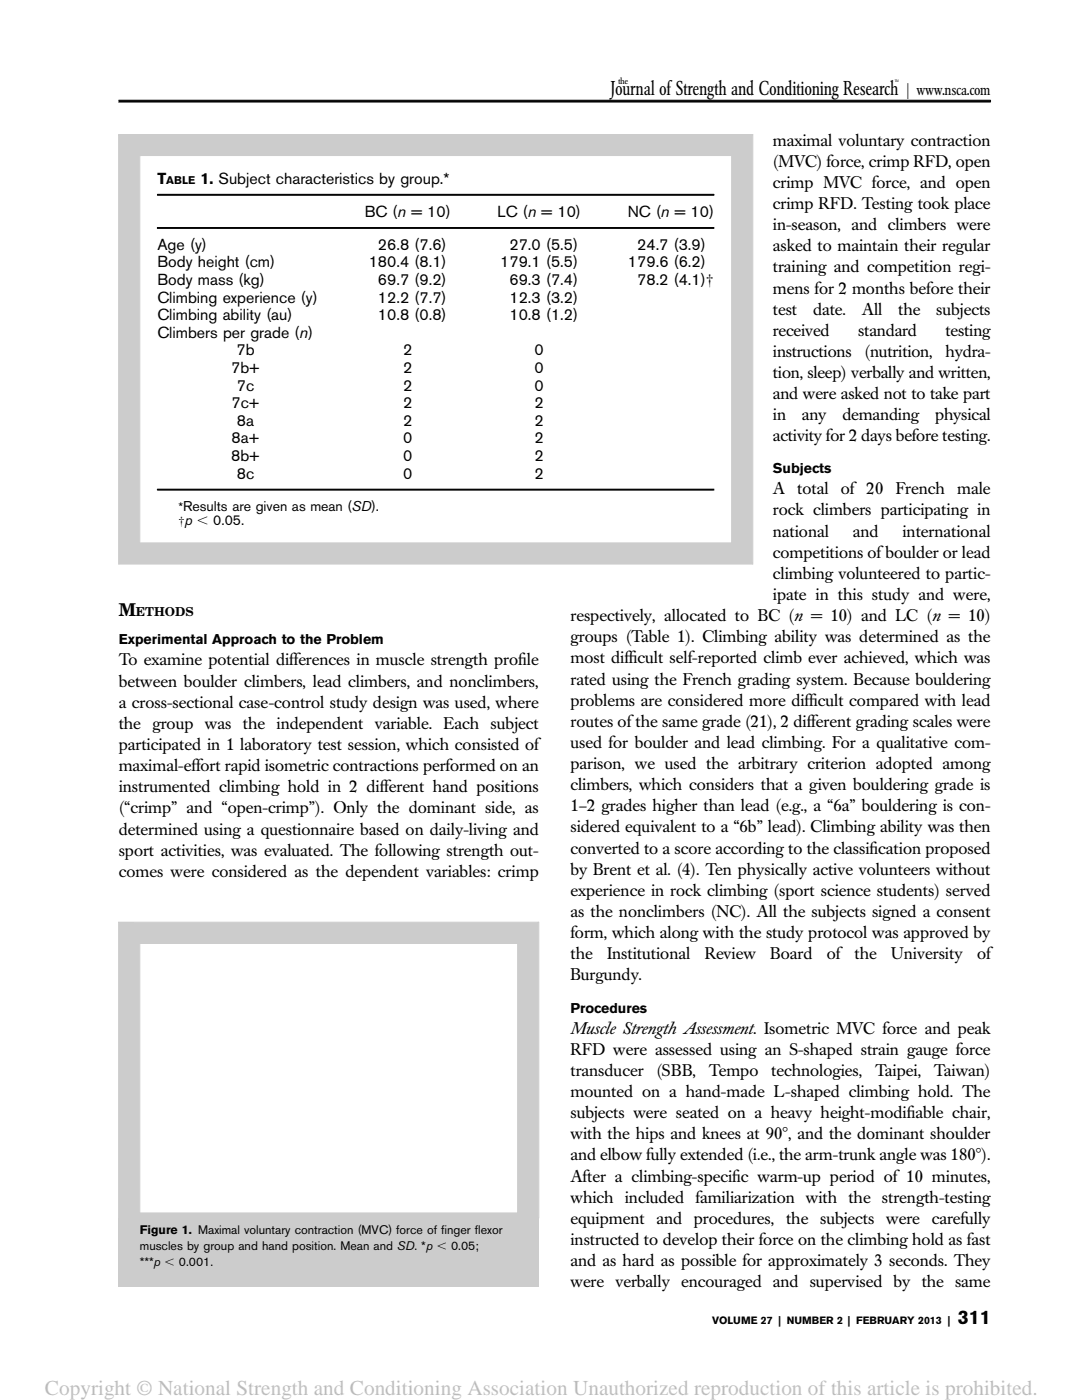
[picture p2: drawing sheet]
<svg xmlns="http://www.w3.org/2000/svg" width="216mm" height="279mm" viewBox="0 0 216 279" stroke-linecap="round" stroke-linejoin="round" font-family="sans-serif">
<defs><g id="words">
<text font-size="4.2" fill="#bfbfbf" x="9" y="278.5">Copyright © National Strength and Conditioning Association Unauthorized reproduction of this article is prohibited.</text>
<text font-size="4" x="121.8" y="19">Journal ofStrength and Conditioning Research</text>
<text font-size="3.9" x="191.1" y="264.3">311</text>
<text font-size="3.5" x="23.7" y="123">M</text>
<g font-size="3.3">
<text x="154.2" y="29.1">maximal voluntary contraction</text>
<text x="154.2" y="33.3">(MVC) force, crimp RFD, open</text>
<text x="154.2" y="37.5">crimp MVC force, and open</text>
<text x="154.2" y="41.7">crimp RFD. Testing took place</text>
<text x="154.2" y="45.9">in-season, and climbers were</text>
<text x="154.2" y="50.1">asked to maintain their regular</text>
<text x="154.2" y="54.4">training and competition regi-</text>
<text x="154.2" y="58.6">mens for 2 months before their</text>
<text x="154.2" y="62.8">test</text>
<text x="162.2" y="62.8">date.</text>
<text x="172" y="62.8">All</text>
<text x="179.2" y="62.8">the</text>
<text x="186.8" y="62.8">subjects</text>
<text x="154.2" y="67">received</text>
<text x="154.2" y="71.2">instructions</text>
<text x="171.2" y="67">standard</text>
<text x="172.5" y="71.2">(nutrition,</text>
<text x="188.6" y="71.2">hydra-</text>
<text x="188.7" y="67">testing</text>
<text x="154.2" y="75.4">tion, sleep) verbally and written,</text>
<text x="154.2" y="79.7">and were asked not to take part</text>
<text x="154.2" y="83.9">in</text>
<text x="160" y="83.9">any</text>
<text x="168.1" y="83.9">demanding</text>
<text x="186.6" y="83.9">physical</text>
<text x="154.2" y="88.1">activity for 2 days before testing.</text>
<text x="154.2" y="98.6">A</text>
<text x="159.1" y="98.6">total</text>
<text x="167.8" y="98.6">of 20</text>
<text x="178.8" y="98.6">French</text>
<text x="191" y="98.6">male</text>
<text x="154.2" y="102.9">rock climbers participating in</text>
<text x="154.2" y="107.1">national</text>
<text x="170.2" y="107.1">and</text>
<text x="180.1" y="107.1">international</text>
<text x="154.2" y="111.3">competitions ofboulder or lead</text>
<text x="154.2" y="115.5">climbing volunteered to partic-</text>
<text x="154.2" y="119.7">ipate in this study and were,</text>
<text x="113.8" y="123.9">respectively, allocated to BC (n = 10) and LC (n = 10)</text>
<text x="113.8" y="128.2">groups (Table 1). Climbing ability was determined as the</text>
<text x="23.7" y="132.8">To examine potential differences in muscle strength prof</text>
<text x="23.7" y="137">between boulder climbers, lead climbers, and nonclimbers,</text>
<text x="103.4" y="132.8">ile</text>
<text x="113.8" y="132.4">most diff</text>
<text x="113.8" y="136.6">rated using the French grading system. Because bouldering</text>
<text x="125.5" y="132.4">icult self-reported climb ever achieved, which was</text>
<text x="23.7" y="141.2">a cross-sectional case-control study design was used, where</text>
<text x="113.8" y="140.8">problems are considered more diff</text>
<text x="161.4" y="140.8">icult compared with lead</text>
<text x="23.7" y="145.5">the group was the independent variable. Each subject</text>
<text x="23.7" y="149.7">participated in 1 laboratory test session, which consisted of</text>
<text x="113.8" y="145">routes ofthe same grade (21), 2 different grading scales were</text>
<text x="113.8" y="149.3">used for boulder and lead climbing. For a qualitative com-</text>
<text x="23.7" y="153.9">maximal-effort rapid isometric contractions performed on an</text>
<text x="113.8" y="153.5">parison, we used the arbitrary criterion adopted among</text>
<text x="23.7" y="158.1">instrumented climbing hold in 2 different hand positions</text>
<text x="113.8" y="157.7">climbers, which considers that a given bouldering grade is</text>
<text x="113.8" y="161.9">1–2 grades higher than lead (e.g., a “6a” bouldering is con-</text>
<text x="23.7" y="162.3">(“crimp” and “open-crimp”). Only the dominant side, as</text>
<text x="23.7" y="166.5">determined using a questionnaire based on daily-living and</text>
<text x="113.8" y="166.1">sidered equivalent to a “6b” lead). Climbing ability was then</text>
<text x="23.7" y="170.8">sport activities, was evaluated. The following strength out-</text>
<text x="113.8" y="170.3">converted to a score according to the classif</text>
<text x="173.5" y="170.3">ication proposed</text>
<text x="23.7" y="175">comes were considered as the dependent variables: crimp</text>
<text x="113.8" y="174.6">by Brent et al. (4). Ten physically active volunteers without</text>
<text x="113.8" y="178.8">experience in rock climbing (sport science students) served</text>
<text x="113.8" y="183">as the nonclimbers (NC). All the subjects signed a consent</text>
<text x="113.8" y="187.2">form, which along with the study protocol was approved by</text>
<text x="113.8" y="191.4">the</text>
<text x="121.1" y="191.4">Institutional</text>
<text x="140.6" y="191.4">Review</text>
<text x="153.7" y="191.4">Board</text>
<text x="165" y="191.4">of the</text>
<text x="177.8" y="191.4">University</text>
<text x="194.9" y="191.4">of</text>
<text x="113.8" y="195.6">Burgundy.</text>
<text x="113.8" y="206.3">Muscle Strength Assessment. Isometric MVC force and peak</text>
<text x="113.8" y="210.5">RFD were assessed using an S-shaped strain gauge force</text>
<text x="113.8" y="214.7">transducer</text>
<text x="131" y="214.7">(SBB,</text>
<text x="141.4" y="214.7">Tempo</text>
<text x="153.9" y="214.7">technologies,</text>
<text x="174.6" y="214.7">Taipei,</text>
<text x="186.3" y="214.7">Taiwan)</text>
<text x="113.8" y="218.9">mounted on a hand-made L-shaped climbing hold. The</text>
<text x="113.8" y="223.2">subjects were seated on a heavy height-modif</text>
<text x="113.8" y="227.4">with the hips and knees at 908, and the dominant shoulder</text>
<text x="180.9" y="223.2">iable chair,</text>
<text x="113.8" y="231.6">and elbow fully extended (i.e., the arm-trunk angle was 1808).</text>
<text x="113.8" y="235.8">After a climbing-specif</text>
<text x="146.1" y="235.8">ic warm-up period of 10 minutes,</text>
<text x="113.8" y="240">which included familiarization with the strength-testing</text>
<text x="113.8" y="244.2">equipment</text>
<text x="131" y="244.2">and</text>
<text x="138.5" y="244.2">procedures, the</text>
<text x="163.6" y="244.2">subjects</text>
<text x="176.8" y="244.2">were carefully</text>
<text x="113.8" y="248.5">instructed to develop their force on the climbing hold as fast</text>
<text x="113.8" y="252.7">and as hard as possible for approximately 3 seconds. They</text>
<text x="113.8" y="256.9">were verbally encouraged and supervised by the same</text>
</g>
<g font-size="3.2">
<text x="180.8" y="19">| www.nsca.com</text>
<text x="31.4" y="36.7">T</text>
<text x="40" y="36.7">1. Subject characteristics by group.*</text>
<text x="72.8" y="43.3">BC (n = 10)</text>
<text x="99.3" y="43.3">LC (n = 10)</text>
<text x="125.2" y="43.3">NC (n = 10)</text>
<text x="31.4" y="49.8">Age (y)</text>
<text x="31.4" y="53.3">Body height (cm)</text>
<text x="73.6" y="53.3">180.4 (8.1)</text>
<text x="75.4" y="49.8">26.8 (7.6)</text>
<text x="99.8" y="53.3">179.1 (5.5)</text>
<text x="101.7" y="49.8">27.0 (5.5)</text>
<text x="125.3" y="53.3">179.6 (6.2)</text>
<text x="127.1" y="49.8">24.7 (3.9)</text>
<text x="31.4" y="56.9">Body mass (kg)</text>
<text x="75.4" y="56.9">69.7 (9.2)</text>
<text x="101.7" y="56.9">69.3 (7.4)</text>
<text x="127.1" y="56.9">78.2 (4.1)†</text>
<text x="31.4" y="60.4">Climbing experience (y)</text>
<text x="31.4" y="63.9">Climbing ability (au)</text>
<text x="75.4" y="63.9">10.8 (0.8)</text>
<text x="75.4" y="60.4">12.2 (7.7)</text>
<text x="101.7" y="60.4">12.3 (3.2)</text>
<text x="101.7" y="63.9">10.8 (1.2)</text>
<text x="31.4" y="67.4">Climbers per grade (n)</text>
<text x="47.2" y="70.9">7b</text>
<text x="80.4" y="70.9">2</text>
<text x="106.7" y="70.9">0</text>
<text x="46.1" y="74.4">7b+</text>
<text x="47.2" y="77.9">7c</text>
<text x="80.4" y="74.4">2</text>
<text x="80.4" y="77.9">2</text>
<text x="106.7" y="74.4">0</text>
<text x="106.7" y="77.9">0</text>
<text x="46.2" y="81.5">7c+</text>
<text x="80.4" y="81.5">2</text>
<text x="106.7" y="81.5">2</text>
<text x="46.2" y="88.5">8a+</text>
<text x="47.3" y="85">8a</text>
<text x="80.4" y="88.5">0</text>
<text x="80.4" y="85">2</text>
<text x="106.7" y="85">2</text>
<text x="106.7" y="88.5">2</text>
<text x="46.1" y="92">8b+</text>
<text x="47.2" y="95.5">8c</text>
<text x="80.4" y="92">0</text>
<text x="80.4" y="95.5">0</text>
<text x="106.7" y="92">2</text>
<text x="106.7" y="95.5">2</text>
</g>
<g font-size="2.8">
<text x="154.2" y="94.4">Subjects</text>
<text x="36.5" y="102">Results are given as mean (SD).</text>
<text x="36.9" y="104.8">p , 0.05.</text>
<text x="23.7" y="128.6">Experimental Approach to the Problem</text>
<text x="113.8" y="202.1">Procedures</text>
</g>
<g font-size="2.5">
<text x="35.6" y="102">*</text>
<text x="35.6" y="104.8">†</text>
<text x="27.1" y="123">ETHODS</text>
<text x="27.9" y="246.3">Figure 1. Maximal voluntary contraction (MVC) force of f</text>
<text x="27.9" y="249.5">muscles by group and hand position. Mean and SD. *p , 0.05;</text>
<text x="88" y="246.3">inger f</text>
<text x="94.8" y="246.3">lexor</text>
<text x="27.9" y="252.6">***p , 0.001.</text>
</g>
<text font-size="2.2" x="33.2" y="36.7">ABLE</text>
<text font-size="2.1" x="142.1" y="264.3">VOLUME 27 | NUMBER 2 | FEBRUARY 2013 |</text>
<text font-size="1.8" x="123.3" y="16.8">the</text>
<text font-size=".7" x="178.6" y="16.4">TM</text>
</g></defs>
<g fill="#ccc" stroke="#ccc" stroke-width=".2">
<path d="M23.7 26.8h126.5l-4.2 4.2h-118.1z"/>
<path d="M146 31l4.2-4.2v85.8l-4.2-4.3z"/>
<path d="M27.9 108.3h118.1l4.2 4.3h-126.5z"/>
<path d="M23.7 26.8l4.2 4.2v77.3l-4.2 4.3z"/>
</g>
<path d="M31.4 38.8h111.1v.2h-111.1zM31.4 45.4h111.1v.2h-111.1zM31.4 97.6h111.1v.2h-111.1z" fill="#000" stroke="#000" stroke-width=".2"/>
<path d="M23.7 243.1h83.8v13.7h-83.8z" fill="#ccc"/>
<g fill="#ccc" stroke="#ccc" stroke-width=".2">
<path d="M23.7 184l4.2 4.3v54.8h-4.2z"/>
<path d="M23.7 184h83.8l-4.2 4.3h-75.4z"/>
<path d="M103.3 188.3l4.2-4.3v59.1h-4.2z"/>
<path d="M23.7 184l79.6 4.3h-75.4z"/>
<path d="M27.9 242.1h75.4v1h-75.4z" fill-rule="evenodd"/>
</g>
<path d="M23.7 20h173.9v.4h-173.9z" fill="#000" stroke="#000" stroke-width=".2"/>
<use href="#words"/>
</svg>
